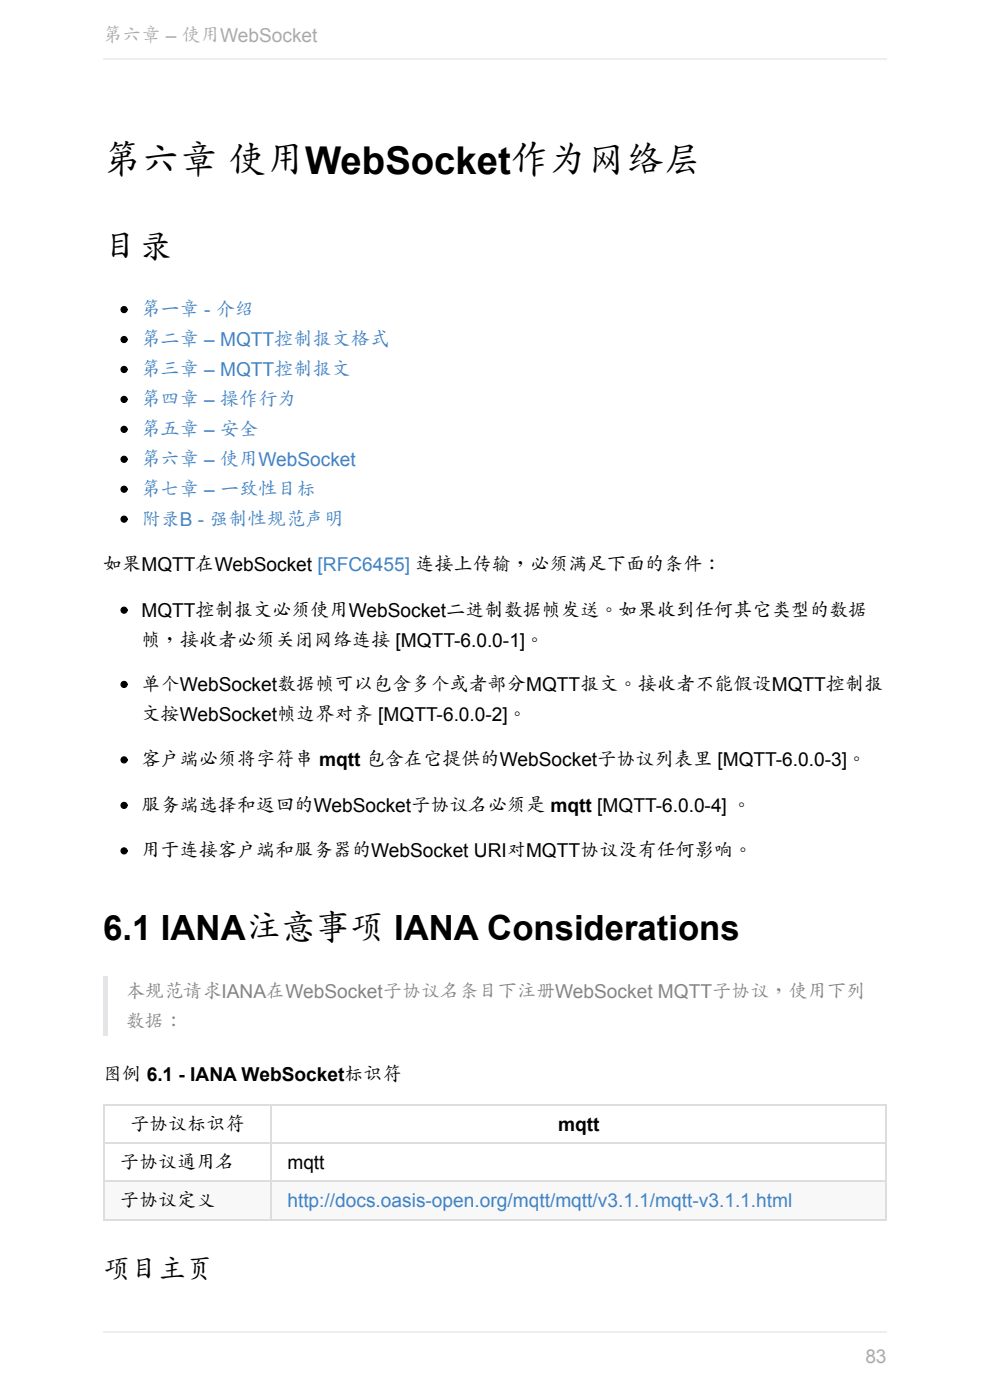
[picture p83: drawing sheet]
<svg xmlns="http://www.w3.org/2000/svg" width="210mm" height="297mm" viewBox="0 0 210 297" stroke-linecap="round" stroke-linejoin="round" font-family="sans-serif">
<defs><g id="words">
<text font-size="8.1" x="21.9" y="36.8">第六章 使用WebSocket作为网络层</text>
<g font-size="7.4">
<text x="21.9" y="54.9">目录</text>
<text x="21.9" y="199.4">6.1 IANA注意事项 IANA Considerations</text>
</g>
<text font-size="5.8" x="21.9" y="271.3">项目主页</text>
<g font-size="4.1" fill="#aaa">
<text x="21.9" y="8.9">第六章 – 使用WebSocket</text>
<text x="183.6" y="289.1">83</text>
</g>
<g font-size="4.1" fill="#4183c4">
<text x="30" y="67.1">第一章 - 介绍</text>
<text x="30" y="73.4">第二章 – MQTT控制报文格式</text>
<text x="30" y="79.8">第三章 – MQTT控制报文</text>
<text x="30" y="86.1">第四章 – 操作行为</text>
<text x="30" y="92.5">第五章 – 安全</text>
<text x="30" y="98.8">第六章 – 使用WebSocket</text>
<text x="30" y="105.2">第七章 – 一致性目标</text>
<text x="30" y="111.5">附录B - 强制性规范声明</text>
<text x="61" y="256.1">http://docs.oasis-open.org/mqtt/mqtt/v3.1.1/mqtt-v3.1.1.html</text>
</g>
<g font-size="4.1">
<text x="21.9" y="121.2">如果MQTT在WebSocket [RFC6455] 连接上传输，必须满足下面的条件：</text>
<text x="30" y="130.8">MQTT控制报文必须使用WebSocket二进制数据帧发送。如果收到任何其它类型的数据</text>
<text x="30" y="137.2">帧，接收者必须关闭网络连接 [MQTT-6.0.0-1]。</text>
<text x="30" y="146.6">单个WebSocket数据帧可以包含多个或者部分MQTT报文。接收者不能假设MQTT控制报</text>
<text x="30" y="152.9">文按WebSocket帧边界对齐 [MQTT-6.0.0-2]。</text>
<text x="30" y="162.6">客户端必须将字符串 mqtt 包含在它提供的WebSocket子协议列表里 [MQTT-6.0.0-3]。</text>
<text x="30" y="172.3">服务端选择和返回的WebSocket子协议名必须是 mqtt [MQTT-6.0.0-4] 。</text>
<text x="30" y="181.9">用于连接客户端和服务器的WebSocket URI对MQTT协议没有任何影响。</text>
<text x="21.9" y="229.4">图例 6.1 - IANA WebSocket标识符</text>
<text x="27.6" y="239.8">子协议标识符</text>
<text x="118.4" y="239.8">mqtt</text>
<text x="25.4" y="248">子协议通用名</text>
<text x="61" y="248">mqtt</text>
<text x="25.4" y="256.1">子协议定义</text>
</g>
<g font-size="4.1" fill="#858585">
<text x="26.7" y="211.6">本规范请求IANA在WebSocket子协议名条目下注册WebSocket MQTT子协议，使用下列</text>
<text x="26.7" y="218">数据：</text>
</g>
</g></defs>
<path d="M21.9 207.1h1v12.7h-1z" fill="#e5e5e5"/>
<g fill="#fff">
<path d="M21.9 234.2h35.5v8.2h-35.5z"/>
<path d="M57.4 234.2h130.5v8.2h-130.5z"/>
<path d="M21.9 242.4h35.5v8.1h-35.5z"/>
<path d="M57.4 242.4h130.5v8.1h-130.5z"/>
</g>
<g fill="#f8f8f8">
<path d="M21.9 250.5h35.5v8.1h-35.5z"/>
<path d="M57.4 250.5h130.5v8.1h-130.5z"/>
</g>
<path d="M21.9 234.4h166.2M22 234.2v24.7M57.5 234.2v24.7M188 234.2v24.7M21.9 250.6h166.2M21.9 258.8h166.2M21.9 242.5h166.2" fill="none" stroke="#ddd" stroke-width=".25"/>
<g fill="#000" stroke="#000" stroke-width=".25">
<circle cx="26.3" cy="65.7" r=".63"/>
<circle cx="26.3" cy="78.4" r=".63"/>
<circle cx="26.3" cy="72" r=".63"/>
<circle cx="26.3" cy="97.4" r=".63"/>
<circle cx="26.3" cy="84.7" r=".63"/>
<circle cx="26.3" cy="91.1" r=".63"/>
<circle cx="26.3" cy="103.8" r=".63"/>
<circle cx="26.3" cy="110.1" r=".63"/>
<circle cx="26.3" cy="129.4" r=".63"/>
<circle cx="26.3" cy="145.2" r=".63"/>
<circle cx="26.3" cy="161.2" r=".63"/>
<circle cx="26.3" cy="170.9" r=".63"/>
<circle cx="26.3" cy="180.5" r=".63"/>
</g>
<path d="M21.9 12.6h166.2M21.9 282.6h166.2" fill="none" stroke="#eee" stroke-width=".25"/>
<use href="#words"/>
</svg>
